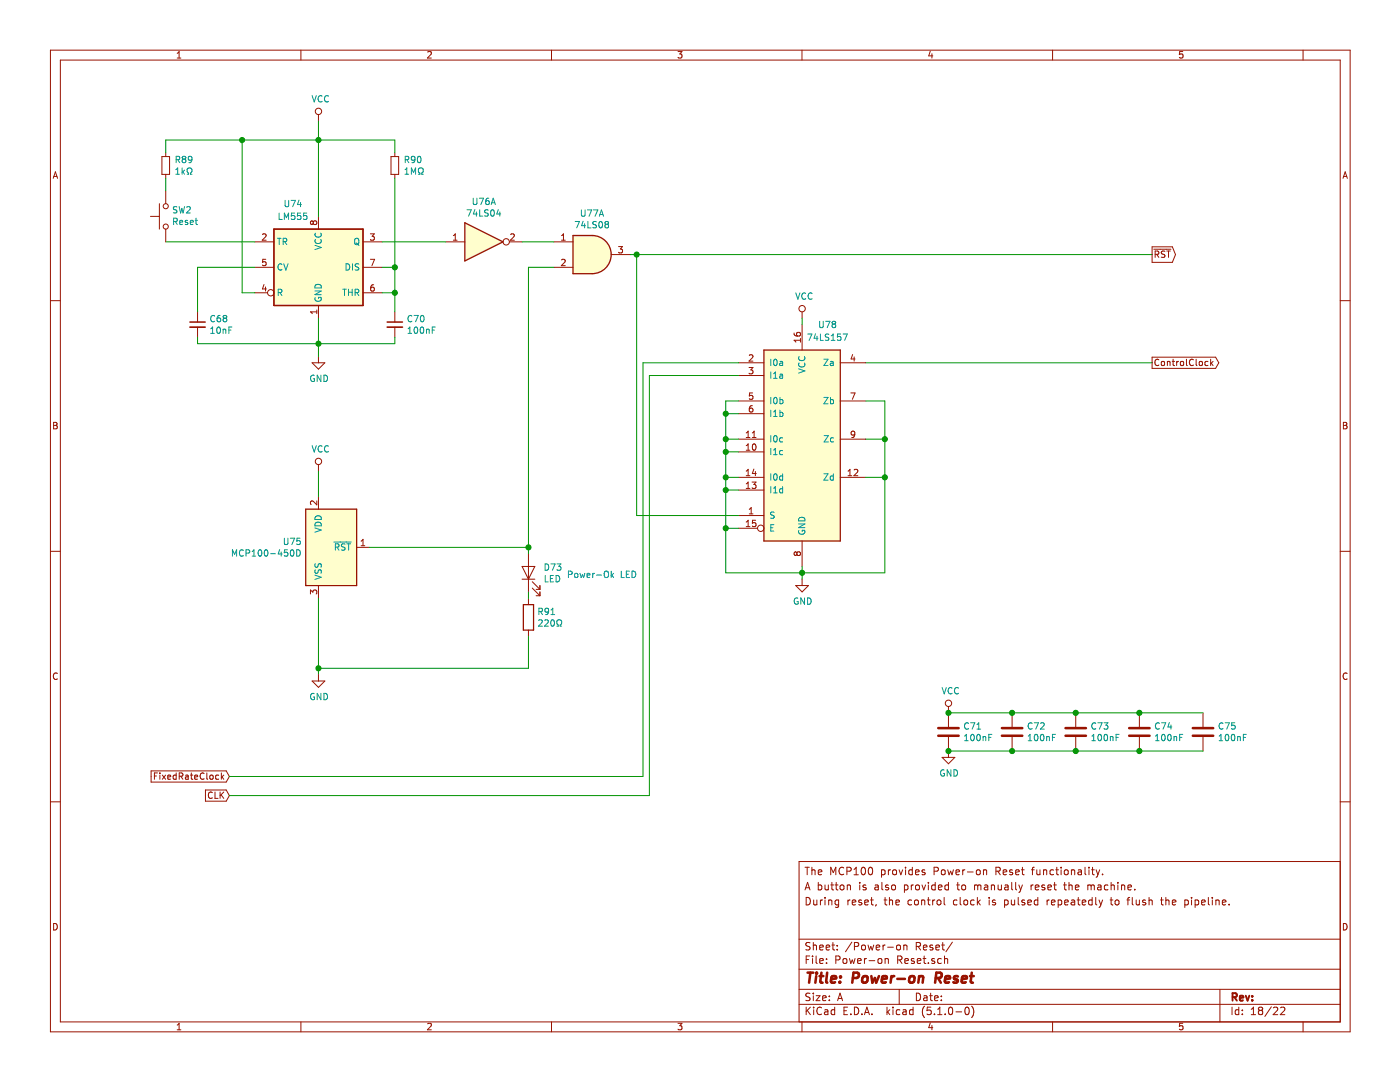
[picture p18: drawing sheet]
<svg xmlns="http://www.w3.org/2000/svg" width="279mm" height="216mm" viewBox="0 0 279 216" stroke-linecap="round" stroke-linejoin="round" font-family="sans-serif">
<g fill="#fffecd" stroke="#fffecd" stroke-width=".25">
<path d="M92.8 44.4l7.6 3.9-7.6 3.8z"/>
<path d="M61 101.6h10.2v15.2h-10.2z" fill-rule="evenodd"/>
<path d="M54.7 45.7h17.7v15.3h-17.7z" fill-rule="evenodd"/>
<path d="M54.7 45.7h17.7v15.3h-17.7z" fill-rule="evenodd"/>
<path d="M118.2 47a3.8 3.8 0 0 1 3.8 3.8 3.8 3.8 0 0 1-3.8 3.8z" fill-rule="evenodd"/>
<path d="M114.4 47h3.8v7.6h-3.8z" fill-rule="evenodd"/>
<path d="M152.5 69.8h15.2v38.1h-15.2z" fill-rule="evenodd"/>
</g>
<path d="M54.7 45.7h17.7v15.3h-17.7zM92.8 44.4l7.6 3.9-7.6 3.8zM114.4 47h3.8a3.8 3.8 0 0 1 3.8 3.8 3.8 3.8 0 0 1-3.8 3.8h-3.8zM152.5 69.8h15.2v38.1h-15.2zM61 101.6h10.2v15.2h-10.2zM104.5 120.6h2v5.1h-2z" fill="none" stroke="#981200" stroke-width=".25"/>
<g fill="none" stroke="#981200" stroke-width=".2">
<path d="M10.1 10h259.3v195.9h-259.3zM12 12h255.5v191.9h-255.5zM35.4 11.6h.7M35.4 10.6l.3-.3v1.3M60.1 10v2M85.3 10.4l.6-.1 .2 .3-.8 1h.8M110.1 10v2M135.3 10.3h.8l-.4 .5 .3 .1v.6l-.1 .1-.6-.1M160.1 10v2M185.7 10.2l-.4 1h.9M186 10.7v.9M210.1 10v2"/>
<path d="M236 10.3h-.6v.6l.2-.1h.4v.7l-.1 .1-.5-.1M260.1 10v2M10.6 35.6l.5-1.3 .4 1.3M10.7 35.2h.7M32.3 31.2h1.5v3.6h-1.5zM33.1 30.5v.7M33.1 34.8v.8M33.1 38.1v2.5M63.6 22.9v1.2M78 31.2h1.6v3.6h-1.6zM78.8 30.5v.7M78.8 34.8v.8"/>
<path d="M268 35.6l.5-1.3 .4 1.3M268.1 35.2h.7M10.1 60h1.9M30 43.2h1.8M31.8 40.6v5.1M33.1 45.7v2.6M50.9 48.3h3.8M50.9 58.4h2.5M50.9 53.3h3.8M52.4 46.8l.5-.1 .2 .3-.8 .9h.8M52.7 56.8l-.3 .9h.8M53 57.3v.8"/>
<path d="M53 51.7h-.5l-.1 .6 .5-.1 .2 .3v.3l-.2 .2-.5-.1M62.5 44.3l-.2-.2-.3 .2v.3l.2 .2 .3-.2M62.5 44.3l.2-.2h.3l.2 .2v.4l-.2 .1h-.3l-.2-.2M62.5 44.3v.3M63.6 43.2v2.5M72.4 48.3h3.9M72.4 58.4h3.9M72.4 53.3h3.9M73.9 46.7h.8l-.4 .4 .3 .2 .1 .4-.2 .2-.6-.1M73.9 51.7h.9l-.6 1.3M74.6 56.8h-.2a.79 .79 0 0 0-.2 1.3l.4-.1 .1-.4-.2-.3h-.3l-.2 .3M89 48.3h3.8"/>
<path d="M90.5 47.9h.7M90.5 47l.4-.3v1.2M101.7 48.3h2.5M101.9 46.8l.5-.1 .2 .3-.7 .9h.7M110.5 48.3h3.9M110.5 53.3h3.9M112.1 47.9h.7M112.1 51.9l.5-.2 .2 .4-.8 .9h.8M112.1 47l.4-.3v1.2M122 50.8h3.8M123.4 49.2h.8l-.4 .5 .4 .1v.4l-.2 .3-.6-.2M229.9 49.3h4.1l.6 1.5-.6 1.5h-4.1z"/>
<path d="M230.3 49.7h3.4M230.5 50.7l.7-.1v-.4l-.7-.1v1.3M230.8 50.7l.5 .7M232.5 50.2l-.5-.1-.2 .1v.4l.6 .2 .1 .3-.3 .3-.4-.1M232.8 50.1h.8M233.2 50.1v1.3M267.5 60h1.9M39.4 62.2v2.1M39.4 65.3v2M62.3 72.4h2.5l-1.2 1.3zM63.2 61.8v.8M63.2 62.2h-1.2l.3 .4"/>
<path d="M63.6 61v2.5M63.6 71.1v1.3M78.8 62.2v2.1M78.8 65.3v2M147.4 72.4h5.1M147.4 74.9h5.1M149.5 73.3h.8l-.5 .5 .4 .1 .1 .5-.3 .2-.5-.1M149.5 70.9l.5-.1 .3 .3-.8 1h.8M150.2 78.4h-.6l-.1 .6 .5-.1 .3 .2v.4l-.3 .2-.5-.1M158.5 66.4l.1 .5 .4 .2 .6-.1 .1-.6-.2-.1-.5 .1v.4l.2 .3M159.7 67.5v.8M159.7 67.9h-1.2l.3 .4"/>
<path d="M160.1 62.2v1.3M160.1 64.8v5M167.7 72.4h5.1M169.8 78.4h.8l-.5 1.3M170.2 70.7l-.3 .9h.7M170.5 71.2v.9M229.9 71.3h12.7l.6 1.1-.6 1.1h-12.7zM231.3 71.8a.56 .56 0 0 0-.8 .5 .56 .56 0 0 0 .8 .5M231.8 72.2l.2-.1 .4 .1v.5l-.1 .2-.5-.1zM233 72.2h.5v.7M233 72.1v.8M233.9 72.1h.5"/>
<path d="M234.1 71.7v1.1l.3 .1M234.8 72.1v.8M235.2 72.1l-.4 .2M235.6 72.2l.2-.1 .4 .1v.5l-.1 .2-.5-.1zM236.8 71.7v1.1l.2 .1M238.2 71.8a.56 .56 0 0 0-.8 .5 .56 .56 0 0 0 .8 .5M238.7 71.7v1.1l.2 .1M239.4 72.2l.3-.1 .3 .2-.1 .6-.5-.1zM241.1 72.2l-.4-.1-.2 .2 .1 .6h.5M241.6 71.7v1.2M241.7 72.5l.4 .4M242.1 72.1l-.5 .5"/>
<path d="M10.7 84.3h.4l.3 .2-.3 .4 .3 .2-.2 .5h-.5zM10.7 84.9h.4M63.2 99.9v.8l-.9-.8-.3 .3 .1 .5M63.6 92.7v1.3M63.6 99.1v2.5M147.4 90.2h5.1M147.4 87.6h5.1M147.4 95.2h5.1M147.4 97.8h5.1M147.4 80h5.1M147.4 82.5h5.1M148.9 89.8h.8"/>
<path d="M148.9 86.4l.4-.4v1.3M148.9 88.9l.4-.3v1.2M148.9 94l.4-.4v1.3M148.9 96.5l.4-.3v1.3M148.9 87.3h.8M148.9 94.9h.8M148.9 97.5h.8M150.1 96.2h.8l-.5 .5 .4 .1 .1 .4-.3 .3-.5-.2M150.1 87.3h.8M150.1 86.4l.4-.4v1.3M150.1 80.9h-.2a.79 .79 0 0 0-.1 1.3h.3l.2-.5-.3-.3h-.2l-.3 .3M150.3 88.7l.1-.1a.67 .67 0 0 1 .5 .6 .67 .67 0 0 1-.5 .6l-.3-.4z"/>
<path d="M150.4 93.6l-.3 .9h.8M150.8 94.1v.8M167.7 87.6h5.1M167.7 95.2h5.1M167.7 80h5.1M169.2 94.9h.8M169.2 94l.4-.4v1.3M170.5 93.8l.4-.2 .3 .4-.8 .9h.8M170.6 86.6l-.3 .2h-.3l-.1-.2v-.4l.4-.2 .3 .3-.2 .9-.4 .1M268.1 84.3h.4l.3 .2-.3 .4 .3 .2-.2 .5h-.5zM268.1 84.9h.4M10.1 110h1.9"/>
<path d="M62 118.5v-.8l.4 .5 .2-.4 .4-.1 .2 .3-.1 .5M63.6 116.8v2.6M71.2 109.2h2.5M72.1 108.9h.7M72.1 108l.3-.4v1.3M104.2 115.6h2.5M104.2 113h2.5l-1.2 2.6zM105.5 110.5v7.6M105.5 119.4v1.2M106.2 117.3l1.6 1.6M106.2 116.1l1.6 1.5M107 118.9h.8"/>
<path d="M107 117.6h.8M107.8 116.8v.8M107.8 118.1v.8M147.4 102.9h5.1M147.4 105.4h3.8M148.9 104.2l.4-.4v1.3M148.9 105.1h.8M149.5 102.5h.8M149.5 101.6l.4-.3v1.2M150.8 103.8h-.6l-.1 .6 .5-.1 .3 .2v.4l-.3 .2-.5-.1M158.8 116.8h2.5l-1.2 1.3zM159 110.4l-.2-.3-.3 .3v.2l.2 .2 .3-.2"/>
<path d="M159 110.4l.3-.3h.2l.2 .3v.3l-.2 .1h-.2l-.3-.2M159 110.4v.2M160.1 107.9v5.1M160.1 115.6v1.2M267.5 110h1.9M11.4 134.4a.62 .62 0 0 0-.8 .4 .62 .62 0 0 0 .6 .8l.2-.1M62.3 135.9h2.5l-1.2 1.3zM63.6 134.6v1.3M105.5 125.7v1.3M268.8 134.4a.62 .62 0 0 0-.8 .4 .62 .62 0 0 0 .6 .8l.2-.1M10.1 160h1.9M30.2 153.8h14.9l.7 1.1-.7 1.2h-14.9z"/>
<path d="M30.8 154.8h.4M31.4 154.2h-.6v1.3M31.9 154.2v.2M31.9 154.7v.8M32.4 154.7l.7 .8M33.1 154.7l-.7 .8M33.5 155.1l.6-.1-.1-.3h-.3l-.2 .1v.6h.5M35.2 154.7h-.4l-.3 .2 .2 .5h.5M35.2 154.2v1.3M35.8 154.9l.6-.1 .1-.1-.1-.3-.6-.2v1.3M36.1 154.9l.4 .6M37 154.7h.5l.1 .8"/>
<path d="M37.6 155h-.4l-.2 .2v.2h.6M38 154.7h.5M38.2 154.2v1.1l.3 .2M38.8 155.1l.7-.1-.1-.3h-.4l-.2 .1 .1 .6h.5M40.7 154.4a.56 .56 0 0 0-.8 .5 .56 .56 0 0 0 .8 .5M41 157.6h4.1l.7 1.1-.7 1.2h-4.1zM41.3 154.2v1.1l.2 .2M42 154.7h.3l.3 .2-.2 .5-.3 .1-.2-.2zM42.4 158.2a.56 .56 0 0 0-.8 .1 .56 .56 0 0 0 0 .7l.4 .3 .4-.1M42.9 158v1.3h.6M43.6 154.7h-.3l-.3 .2 .1 .5h.5M43.9 158v1.3"/>
<path d="M44.1 158.6l.6 .7M44.2 154.2v1.3M44.3 155l.4 .5M44.7 158l-.8 .8M44.7 154.7l-.5 .4M188 151.1h2.6l-1.3 1.3zM189.3 141v4M189.3 147.1v4M202 142.2v2.8M202 147.1v2.8M214.7 142.2v2.8M214.7 147.1v2.8"/>
<path d="M227.4 142.2v2.8M227.4 147.1v2.8M240.1 142.2v2.8M240.1 147.1v2.8M267.5 160h1.9M160.7 177.6l.5-1.5 .5 1.5M160.7 173.1h.8M160.8 177.1h.7M160.9 179.1a.75 .75 0 0 1 .8 .7 .75 .75 0 0 1-.8 .8zM161.1 173.1v1.4M162 173.7l.1-.1a.37 .37 0 0 1 .6 .2v.7M162 173.1v1.4"/>
<path d="M162.4 179.6v.9l.4 .1 .2-.2M163 179.6v1M163.3 176.7l.4-.1 .3 .3-.1 .6h-.6M163.3 174.1l.7-.2-.1-.3h-.4l-.2 .2 .1 .7h.5M163.3 176.1v1.5M163.7 179.6v1M164.2 179.6l-.5 .3M164.6 176.6v.8a.39 .39 0 0 0 .7 0M164.6 179.1v.1M164.6 179.6v1M165.3 176.6v1M165.4 179.7a.37 .37 0 0 1 .6 .1v.8"/>
<path d="M165.4 179.6v1M165.8 174.5v-1.4l.5 1 .5-1v1.4M165.8 176.6h.6M166 176.1v1.3l.4 .2M166.7 176.6h.5M166.9 176.1v1.3l.3 .2M167.4 179.7l-.5-.1-.2 .3v.5l.2 .2 .5-.1M167.4 179.6v1.2l-.3 .3-.4-.1M167.7 176.7l.3-.1 .4 .1v.7l-.2 .2-.5-.2zM168.4 173.2a.71 .71 0 0 0-1 .5 .71 .71 0 0 0 .7 .8l.3-.1M169 173.8h.7l.2-.2-.1-.4-.2-.1h-.6v1.4M169.1 176.7l.2-.1 .4 .1v.9"/>
<path d="M169.1 176.6v1M169.2 179.6v1M169.7 179.6l-.5 .3M170.4 174.5h.9M170.4 173.5l.5-.4v1.4M171.6 176.1v.1M171.6 176.6v1M171.9 179.7l-.3-.1-.2 .2v.2l.5 .1v.4h-.5M172 173.2l.2-.1a.8 .8 0 0 1 .5 .7 .8 .8 0 0 1-.5 .7l-.2-.1-.1-.4zM172.8 176.7a.37 .37 0 0 0-.6 .1l.1 .2 .5 .1 .1 .2-.3 .3-.4-.1M173.4 173.2l.2-.1a.85 .85 0 0 1 .2 1.4 .79 .79 0 0 1-.4-1.3zM173.7 179.6h.6"/>
<path d="M173.9 179.1v1.3l.4 .2M174.7 176.7h.5l.1 .9M175.3 176.9l-.5 .1-.2 .2 .2 .4 .5-.1M175.9 173.6h.5l.2 .2v.6l-.2 .1h-.5M175.9 173.6v1.5M176 176.1v1.3l.2 .2M176.4 179.6h.6M176.6 179.1v1.3l.4 .2M177.3 173.6v.9M177.3 176.7a.37 .37 0 0 0-.6 .1l.1 .2 .5 .1 .1 .2-.3 .3-.4-.1M177.5 179.7l.2-.1 .4 .1v.9M177.5 179.1v1.5"/>
<path d="M177.7 173.6h-.3l-.1 .2M178 176.7l.2-.1 .4 .1v.7l-.2 .2-.4-.2zM178.2 173.7l.2-.1 .5 .1v.7l-.3 .1-.4-.1zM179.4 173.6l.4 .9 .3-.9M180.5 176.7l.4-.1 .3 .3-.1 .6h-.6M180.5 176.6v1.5M180.7 173.1v.1M180.7 173.6v.9M181.9 176.6v1M181.9 179.7l-.4-.1-.3 .3 .1 .5 .2 .2 .4-.1M182.1 173.6h-.5l-.2 .2v.6l.2 .1h.5M182.1 173.1v1.4"/>
<path d="M182.3 176.6l-.4 .3M182.6 179.7l.2-.1 .4 .1v.7l-.2 .2-.4-.2zM182.7 174.1l.7-.2v-.3h-.5l-.2 .2 .1 .7h.6M182.8 176.7l.2-.1 .4 .1 .1 .6-.1 .2-.4 .1-.2-.2zM183.9 179.7l.2-.1 .4 .1 .1 .9M183.9 179.6v1M184 176.6l.4 1 .3-1M184.6 173.6h-.4l-.2 .2 .1 .2 .5 .1v.4h-.6M185.1 179.6h.5M185.3 176.1v.1M185.3 176.6v1M185.3 179.1v1.3l.3 .2"/>
<path d="M186.1 179.6v1M186.4 173.8h.7l.2-.2-.1-.4-.2-.1h-.6v1.4M186.6 179.6l-.5 .3M186.6 176.7l-.4-.1-.3 .3 .2 .6h.5M186.6 176.1v1.5M187.1 179.7l.2-.1 .4 .1v.7l-.2 .2-.4-.2zM187.3 177.1l.7-.2-.1-.2-.4-.1-.2 .2 .1 .7h.5M187.9 173.7l.2-.1 .5 .1v.7l-.3 .1-.4-.1zM188.4 179.1v1.3l.2 .2M189.1 173.6l.3 .9 .3-.7 .3 .7 .3-.9M189.3 176.1v1.5M189.3 176.7l-.4-.1-.3 .3v.5l.3 .2 .4-.1"/>
<path d="M190.8 174.1l.7-.2-.1-.3h-.4l-.2 .2 .1 .7h.5M190.9 176.6h.6M191 179.7l-.4-.1-.3 .3 .1 .5 .2 .2 .4-.1M191.1 176.1v1.3l.4 .2M191.6 179.1v1.3l.3 .2M192 176.7l.2-.1 .4 .1v.7l-.2 .2-.4-.2zM192.1 173.6v.9M192.4 179.7l.2-.1 .5 .1v.7l-.3 .2-.4-.2zM192.6 173.6l-.5 .2M193.1 174h1.1M194.4 179.7l-.4-.1-.3 .3 .1 .5 .2 .2 .4-.1M194.5 176.7l.4-.1 .2 .2"/>
<path d="M194.5 176.6v1M194.9 173.7l.2-.1 .5 .1v.7l-.2 .1-.5-.1zM195.1 179.1v1.5M195.1 176.8a.34 .34 0 0 1 .3-.2 .34 .34 0 0 1 .4 .2v.8M195.1 176.8v.8M195.6 179.6l-.5 .5M196.3 173.7l.2-.1h.4v.9M196.3 173.6v.9M196.5 176.7h.6v.9M197.1 176.9l-.5 .1-.2 .2 .2 .4 .5-.1M197.4 179.1v.1M197.4 179.6v1"/>
<path d="M197.8 176.7l.2-.1 .4 .1 .1 .9M197.8 176.6v1M198.6 179.7a.37 .37 0 0 0-.6 .1l.1 .2 .5 .1 .1 .2-.2 .3-.5-.1M198.8 173.8h.7l.1-.2-.1-.5h-.7v1.4M199.1 173.8l.5 .7M199.2 176.6v.8a.39 .39 0 0 0 .7 0M199.9 176.6v1M200.2 174.1l.7-.2-.1-.3h-.4l-.2 .2 .1 .7h.5M200.5 179.7l.4-.1 .3 .3-.1 .5-.2 .2-.4-.1M200.5 179.6v1.5M200.6 176.7h.5l.1 .9M201.2 176.9l-.5 .1-.2 .2 .2 .4 .5-.1"/>
<path d="M201.8 179.6v.8a.39 .39 0 0 0 .7 0M201.9 176.1v1.3l.2 .2M202.1 173.6a.37 .37 0 0 0-.6 .2l.1 .2 .5 .1v.2l-.2 .2h-.4M202.5 179.6v1M202.7 174.1l.7-.2-.1-.3h-.4l-.2 .2 .1 .7h.5M202.7 176.1v1.3l.2 .2M203.2 179.1v1.3l.2 .2M203.3 176.6l.4 1M203.7 177.6l-.1 .3-.3 .2M203.8 173.6h.6M204 176.6l-.3 1M204 173.1v1.2l.4 .2"/>
<path d="M204.5 179.7l-.4-.1-.2 .2 .1 .2 .5 .1v.4h-.6M205.8 176.6v1M205.8 173.6h.6M206.2 176.6l-.3 .1-.1 .2M206.4 173.1l-.3 .2v1.2M206.6 177.1l.7-.2v-.2l-.5-.1-.2 .2 .1 .7h.6M206.9 173.6l.1 .9h.3l.2-.1M207.1 179.7l-.4-.1-.3 .3 .1 .5 .2 .2 .4-.1M207.1 179.1v1.5M207.5 173.6v.9M208.3 173.7l.2-.1h.3l.1 .9M208.3 173.6v.9"/>
<path d="M208.5 176.7l-.4-.1-.2 .2 .1 .2 .5 .1v.4h-.6M209 179.6v1M209.1 177.1l.7-.2v-.2l-.5-.1-.2 .2 .1 .7h.6M209.4 179.6l-.4 .3M210.3 173.6h-.5l-.2 .2v.6l.2 .1h.5M210.3 176.6h.5M210.5 176.1v1.3l.3 .2M210.7 173.6h.6M210.9 173.1v1.2l.4 .2M211.2 179.7l.4-.1 .3 .3-.1 .5-.2 .2-.4-.1M211.2 179.6v1.5M211.8 173.1v.1"/>
<path d="M211.8 173.6v.9M212.2 176.6h.6M212.5 173.7l.2-.1 .4 .1v.7l-.2 .1-.4-.1zM212.5 176.1v1.3l.3 .2M213.3 176.7h.1a.37 .37 0 0 1 .6 .1v.8M213.3 176.1v1.5M213.8 179.7h.6l.1 .9M213.8 173.7l.1-.1a.37 .37 0 0 1 .6 .2v.7M213.8 173.6v.9M214.5 179.9l-.5 .1-.3 .2 .3 .4 .5-.1M214.6 177.1l.7-.2-.1-.2-.4-.1-.2 .2 .1 .7h.5M215 179.6h.6"/>
<path d="M215.2 179.1v1.3l.4 .2M215.2 173.6h.6v.9M215.8 173.9l-.5 .1-.2 .2 .2 .3h.5M216.5 173.1v1.2l.2 .2M217.1 176.7h.1a.37 .37 0 0 1 .6 .1M217.1 176.6v1M217.3 173.1v.1M217.3 173.6v.9M217.8 176.8l.2-.2 .3 .1 .1 .9M217.8 176.8v.8M217.8 173.6h.6M218 179.7l-.5-.1-.2 .3v.5l.2 .2 .5-.1"/>
<path d="M218 179.1v1.5M218 173.1v1.2l.4 .2M218.7 179.1v1.3l.2 .2M218.8 173.6l.3 .9M219.1 176.7h.6v.9M219.1 174.5l-.1 .4-.2 .2M219.3 179.6l.4 1M219.5 173.6l-.4 .9M219.7 176.9l-.4 .1-.3 .2 .3 .4 .4-.1M220 179.6l-.3 1M220 174.4v.1M221.1 176.7l-.4-.1-.3 .3 .1 .6h.6"/>
<path d="M221.5 179.6h.6M221.7 179.1v1.3l.4 .2M221.7 176.1v1.5M221.7 176.7l.3-.1 .3 .1 .1 .9M222.6 179.7l.2-.1 .4 .1v.7l-.2 .2-.4-.2zM223.1 176.1v.1M223.1 176.6v1M223.8 176.7h.1a.37 .37 0 0 1 .6 .1v.8M223.8 176.6v1M224.9 179.6h.6M225.1 177.1l.7-.2-.1-.2-.4-.1-.2 .2 .1 .7h.5M225.5 179.1l-.4 .2v1.3"/>
<path d="M226 179.1v1.3l.2 .2M226.5 177.4v.2M226.8 179.6v.9l.4 .1 .2-.2M227.4 179.6v1M228.6 179.7a.37 .37 0 0 0-.6 .1l.1 .2 .5 .1 .1 .2-.2 .3-.5-.1M229.3 179.7l.2-.1 .4 .1 .1 .9M229.3 179.1v1.5M231.6 179.6h.6M231.8 179.1v1.3l.4 .2M232.7 179.7l.2-.1 .3 .1 .1 .9M232.7 179.1v1.5M236.5 179.7l.4-.1 .3 .3-.1 .5-.2 .2-.4-.1"/>
<path d="M236.5 179.6v1.5M237.8 179.1v.1M237.8 179.6v1M238.5 179.7l.4-.1 .3 .3v.5l-.3 .2-.4-.1M238.5 179.6v1.5M241.2 179.1v1.3l.2 .2M241.9 179.1v.1M241.9 179.6v1M242.7 179.7a.37 .37 0 0 1 .6 .1v.8M242.7 179.6v1M267.5 171.9h-108v32M10.7 184.3a.65 .65 0 0 1 .7 .6 .65 .65 0 0 1-.7 .7z"/>
<path d="M159.5 197.4h108M159.5 193.4h108M159.5 187.4h108M160.9 191.5h.5M161.6 190.8h-.7v1.5M161.7 198.2h-.6l-.3 .3 .1 .3 .7 .3v.4l-.2 .2-.6-.1M161.7 188.1h-.6l-.3 .2 .1 .4 .7 .3v.4l-.2 .2-.6-.1M162.2 190.8v.1M162.2 191.3v1M162.3 188.1v1.5M162.3 198.2v.1M162.3 198.7v1"/>
<path d="M162.3 188.7l.2-.1h.4v1M162.9 198.7h.8l-.8 1h.8M162.9 190.8v1.2l.2 .3M163.6 189.1l.7-.2-.1-.3h-.4l-.2 .2 .1 .7h.5M163.6 191.8l.7-.2-.1-.3h-.4l-.2 .2 .1 .7h.5M164.2 199.2l.7-.2-.1-.2-.4-.1-.2 .2v.7h.6M164.9 189.1l.7-.2-.1-.3h-.4l-.2 .2 .1 .7h.5M165 192.1v.2M165 191.3v.2M165.5 198.8v.1M165.5 199.5v.2M166 188.6h.6"/>
<path d="M166.2 188.1v1.3l.4 .2M166.8 191.5h.7l.1-.6-.2-.1h-.6v1.5M167.1 189.4v.2M167.1 188.6v.2M167.2 199.7l.4-1.5 .6 1.5M167.3 199.2h.7M168.3 191.4l.2-.1 .4 .1v.7l-.2 .2-.4-.2zM169.5 191.3l.3 1 .3-.8 .3 .8 .2-1M170 188l-1.3 1.9M170.1 180.1l.7-.2-.1-.2-.4-.1-.2 .2 .1 .7h.5M170.5 188.8h.7l.2-.2-.1-.4-.2-.1h-.6v1.5M171.2 191.8l.7-.2-.1-.3h-.4l-.2 .2v.7h.6"/>
<path d="M172 188.7l.2-.1 .4 .1v.7l-.2 .2-.4-.2zM172.5 191.3v1M172.6 180.1l.7-.2-.1-.2-.4-.1-.2 .2v.7h.6M172.9 191.3l-.4 .2M173.2 188.6l.3 1 .3-.8 .3 .8 .3-1M173.4 191.7h1.2M174.9 189.1l.7-.2-.1-.3h-.4l-.2 .2v.7h.6M174.9 180.5l-.2 .3M175.3 191.4l.2-.1 .4 .1 .1 .6-.1 .2-.4 .1-.2-.2zM176.2 188.6v1M176.6 191.4l.1-.1a.37 .37 0 0 1 .6 .2v.8M176.6 191.3v1"/>
<path d="M176.6 188.6l-.4 .2M177.1 189h1.2M178.8 180.1l.7-.2-.1-.2-.4-.1-.2 .2 .1 .7h.5M179 188.7l.2-.1 .4 .1 .1 .6-.1 .2-.4 .1-.2-.2zM179.2 191.5h.7l.1-.2-.1-.4-.2-.1h-.5v1.5M179.5 197.4v3M179.5 191.5l.5 .8M180.4 188.7v-.1a.37 .37 0 0 1 .6 .2v.8M180.4 188.6v1M180.6 191.8l.7-.2-.1-.3h-.4l-.2 .2 .1 .7h.5M182.4 191.3h-.3l-.2 .2v.2l.5 .1v.4h-.5M182.9 188.8h.7l.1-.2-.1-.4-.2-.1h-.5v1.5"/>
<path d="M182.9 198.2a.75 .75 0 0 1 .8 .7 .75 .75 0 0 1-.8 .8zM183.1 191.8l.7-.2-.1-.3h-.4l-.2 .2v.7h.6M183.2 188.8l.5 .8M184.2 191.3h.6M184.3 189.1l.7-.2-.1-.3h-.4l-.2 .2 .1 .7h.5M184.4 198.8h.5l.1 .9M184.4 190.8v1.2l.4 .3M185 199l-.5 .1-.2 .2 .2 .4 .5-.1M185.3 192.1v.2M185.5 198.7h.6M185.7 198.2v1.3l.4 .2M186.1 188.6h-.3l-.2 .2v.2l.5 .1v.4h-.5"/>
<path d="M186.5 191.3h-.4l-.2 .2 .1 .2 .5 .1v.4h-.6M186.5 199.2l.7-.2v-.2l-.5-.1-.2 .2 .1 .7h.6M186.8 189.1l.7-.2-.1-.3h-.4l-.2 .2v.7h.6M187.9 199.5v.2M187.9 198.8v.1M187.9 191.3h-.5l-.3 .2 .1 .6 .2 .2 .5-.1M187.9 188.6h.6M188.1 188.1v1.3l.4 .2M188.5 191.4l.2-.1h.4v1M188.5 190.8v1.5M190.1 188l-1.3 1.9M195.2 180l.4 .6"/>
<path d="M205.1 180.1l.7-.2v-.2l-.5-.1-.2 .2 .1 .7h.6M209.8 180.1l.7-.2v-.2l-.5-.1-.2 .2 .1 .7h.6M212.5 180.1l.7-.2-.1-.2-.4-.1-.2 .2 .1 .7h.5M216 180.1l.7-.2-.1-.2-.4-.1-.2 .2v.7h.6M219.7 180.6l-.4 .5M234 180.1l.7-.2-.1-.2-.4-.1-.2 .2v.7h.6M239.8 180.1l.7-.2-.1-.2-.4-.1-.2 .2 .1 .7h.5M243.5 197.4v6.5M243.9 180.1l.8-.2-.1-.2-.4-.1-.3 .2 .1 .7h.6M245.3 180.4v.2M268.1 184.3a.65 .65 0 0 1 .7 .6 .65 .65 0 0 1-.7 .7zM35.4 204.5l.3-.3v1.3"/>
<path d="M35.4 205.5h.7M60.1 203.9v2M85.3 204.3l.6-.1 .2 .3-.8 1h.8M110.1 203.9v2M135.3 204.2h.8l-.4 .5 .3 .1v.6l-.1 .1-.6-.1M159.5 200.4h108M160.1 203.9v2M160.9 201v1.5M161.1 201.6l.6 .9M161.7 201l-.8 .8M162.4 201v.1M162.4 201.5v1"/>
<path d="M163.9 201.1a.59 .59 0 0 0-.7 0 .59 .59 0 0 0-.2 .7 .56 .56 0 0 0 .3 .6 .56 .56 0 0 0 .6-.1M164.6 201.5h.6v1M165.2 201.8l-.5 .1-.2 .2 .2 .4 .5-.1M166.6 201.5h-.5l-.2 .3v.5l.2 .2 .5-.1M166.6 201v1.5M168.4 201.7h.5M169.1 201h-.7v1.5h.7M169.8 202.3v.2M170.5 201a.76 .76 0 0 1 .9 .7 .76 .76 0 0 1-.9 .8zM172 202.3v.2M172.5 202.5l.5-1.5 .5 1.5M172.6 202h.8"/>
<path d="M174 202.3v.2M177 201v1.5M177.1 201.9l.5 .6M177.6 201.5l-.6 .5M178.2 201v.1M178.2 201.5v1M179.6 201.5h-.4l-.3 .3v.5l.3 .2 .4-.1M180.2 201.5h.6l.1 1M180.9 201.8l-.5 .1-.3 .2 .3 .4 .5-.1M182.2 201.5h-.4l-.3 .3 .1 .5 .2 .2 .4-.1M182.2 201v1.5M184.5 200.8a1.71 1.71 0 0 0 0 2.2"/>
<path d="M185.7 204.1l-.4 1h.9M185.8 201h-.7l-.1 .7 .2-.2 .5 .1 .2 .2-.1 .5-.2 .2-.6-.2M186 204.6v.9M186.5 202.3v.2M187.1 202.5h.9M187.1 201.4l.5-.4v1.5M188.6 202.3v.2M189.4 201.1l.4-.1a.94 .94 0 0 1 0 1.5 .82 .82 0 0 1-.4-1.4zM190.8 201.9h1.1M192.8 201h.1a.8 .8 0 0 1 .5 .7 .8 .8 0 0 1-.5 .8 1 1 0 0 1-.1-1.5zM193.9 200.8a1.71 1.71 0 0 1 0 2.2M210.1 203.9v2"/>
<path d="M236 204.2h-.6v.6l.2-.1h.4v.7l-.1 .1-.5-.1M245.9 201v1.5M247.2 201.5h-.4l-.3 .3 .1 .6h.6M247.2 201v1.5M247.9 202.3v.2M247.9 201.5v.2M249.7 202.5h.9M249.7 201.4l.4-.4v1.5M251.4 201.6l-.3 .3 .1 .4 .2 .2 .5-.1 .1-.2v-.3l-.3-.3M251.4 201.6l-.3-.3 .3-.3h.5l.1 .2-.3 .4M251.4 201.6h.3M253.7 200.9l-1.3 1.9"/>
<path d="M254.1 201.1l.6-.1 .3 .4-.9 1.1h.9M255.6 201.1l.5-.1 .3 .1v.3l-.9 1.1h.9M260.1 203.9v2"/>
<circle cx="63.6" cy="22.2" r=".64"/>
<circle cx="33.1" cy="45.2" r=".51"/>
<circle cx="33.1" cy="41.1" r=".51"/>
<circle cx="54" cy="58.4" r=".64"/>
<circle cx="101" cy="48.3" r=".64"/>
<circle cx="160.1" cy="61.6" r=".64"/>
<circle cx="63.6" cy="92.1" r=".64"/>
<circle cx="151.8" cy="105.4" r=".64"/>
<circle cx="189.3" cy="140.3" r=".64"/>
</g>
<g fill="none" stroke="#009596" stroke-width=".2">
<path d="M62.3 19.1l.4 1.2 .4-1.2M64.3 19.2a.56 .56 0 0 0-.8 .5 .56 .56 0 0 0 .8 .5M65.5 19.2a.56 .56 0 0 0-.8 .5 .56 .56 0 0 0 .8 .5M35.1 34.8h.7M35.1 33.9l.4-.4v1.3M35.2 31.9l.6-.1v-.5l-.6-.1v1.3M35.5 31.9l.4 .6M36.4 33.5v1.3M36.5 34.3l.3 .5M36.6 31.7l-.2 .3v.2l.2 .3 .4-.1 .1-.2-.1-.3-.2-.2M36.6 31.7l-.2-.2 .2-.3 .4 .1v.3l-.2 .1M36.6 31.7h.2"/>
<path d="M36.8 33.9l-.4 .5M37.3 34.8h.3v-.3a.54 .54 0 0 1-.2-.7 .54 .54 0 0 1 .7-.2 .57 .57 0 0 1-.1 .9v.3h.3M38.3 31.7l-.2 .3-.4-.1-.1-.2 .1-.4 .4-.1 .1 .1a.84 .84 0 0 1-.3 1.2h-.2M56.9 40v1l.2 .2h.3l.2-.2v-1M58.1 40h.9l-.6 1.2M59.7 39.9l-.3 .9h.8M80.8 34.8h.8M80.8 33.9l.4-.4v1.3M80.9 31.9l.6-.1v-.5l-.6-.1v1.3M81.2 31.9l.4 .6M82.1 34.8v-1.3l.4 .9 .4-.9v1.3M82.8 31.7l-.2 .3-.4-.1-.1-.2v-.3l.2-.2h.3l.2 .2a.88 .88 0 0 1-.2 1l-.4 .1"/>
<path d="M83.4 31.3l.2-.1a.67 .67 0 0 1 .4 .6 .67 .67 0 0 1-.4 .7l-.3-.5zM83.5 34.8h.3v-.3a.54 .54 0 0 1-.3-.7 .54 .54 0 0 1 .8-.2l.2 .3a.53 .53 0 0 1-.3 .6v.3h.3M94.4 39.5v1.1l.3 .2h.4l.1-.2v-1.1M95.7 39.5h.8l-.5 1.3M97.5 39.5l-.3 .1a.87 .87 0 0 0 0 1.2l.4-.1v-.5l-.4-.2-.3 .3M34.7 44.2l.6-.1 .1-.1-.1-.3-.6-.2v1.3M35 44.2l.4 .6M35.3 41.3l-.5-.1-.1 .2v.3l.5 .3 .1 .3-.2 .2-.5-.1M35.7 41.2l.3 1.3 .3-.9 .2 .9 .3-1.3M35.9 44.4l.6-.1-.1-.3h-.4l-.1 .1v.7h.5M37.3 41.4l.5-.2 .2 .4-.8 .9h.8M37.4 44h-.3l-.1 .1v.2l.4 .1v.4h-.4"/>
<path d="M38 44.4l.6-.1-.1-.3h-.3l-.2 .1v.7h.5M38.9 44h.5M39.1 43.5v1.1l.3 .2M55.4 47.5h.7M55.5 58.4l.7-.1v-.5l-.7-.1v1.3M55.7 42.5v1.3h.6M55.7 47.5v1.3M55.8 58.4l.5 .6M56.3 52.8a.56 .56 0 0 0-.8 .5 .56 .56 0 0 0 .8 .5M56.5 48.2l.7-.1v-.4l-.7-.2v1.3M56.6 52.6l.5 1.3 .4-1.3M56.7 43.8v-1.3l.5 .9 .4-.9v1.3"/>
<path d="M56.8 48.2l.4 .6M58.8 42.5h-.6l-.1 .6 .2-.1 .5 .1v.6l-.2 .1-.5-.1M60 40.4v.8M60 42.5h-.6l-.1 .6 .5-.1 .3 .3v.3l-.3 .2-.5-.1M61.2 42.5h-.6v.6l.1-.1 .5 .1v.6l-.2 .1-.4-.1M62.8 58.1h1.3l-1.3 .7h1.3M62.8 48.9l1.3 .5-1.3 .4M62.9 59.4a.59 .59 0 0 0 .6 .7 .59 .59 0 0 0 .6-.7l-.5-.1v.3M63 46.5a.56 .56 0 0 0 .5 .8 .56 .56 0 0 0 .5-.8M63 47.8a.56 .56 0 0 0 .5 .8 .56 .56 0 0 0 .5-.8M63 56.8a.67 .67 0 0 1 .8 0 .67 .67 0 0 1 .3 .7h-1.3zM68.4 57.7h.7"/>
<path d="M68.8 57.7v1.3M69.1 52.6a.64 .64 0 0 1 .7 .7 .64 .64 0 0 1-.7 .6zM69.6 57.7v1.3M69.6 58.3h.7M70.3 57.7v1.3M70.3 52.6v1.3M70.8 47.7l.3-.2a.44 .44 0 0 1 .5 .5v.6l-.5 .2-.3-.2zM70.9 58.4l.7-.1v-.5l-.7-.1v1.3M71 48.5l.7 .4M71.2 58.4l.4 .6M71.6 52.7l-.5-.1-.2 .3 .1 .3 .6 .2v.4l-.2 .1-.5-.1M93.2 41.9h.9l-.6 1.2"/>
<path d="M94.8 41.8l-.3 .9h.8M95.1 42.3v.8M95.7 41.9v1.2h.6M97.4 41.9h-.4l-.3 .2 .1 .3 .6 .2v.4l-.2 .1h-.5M98 40.8l.4-1.3 .5 1.3M98.1 41.9h.1a.67 .67 0 0 1 .5 .6 .67 .67 0 0 1-.5 .6 .83 .83 0 0 1-.1-1.2zM98.1 40.5h.6M99.4 41.8l-.3 .9h.8M99.8 42.3v.8M114.8 44.2h.9l-.6 1.3M116 41.9v1l.3 .3 .3-.1 .2-.2v-1M116.4 44.1l-.3 .9h.7"/>
<path d="M116.7 44.6v.9M117.3 41.9h.8l-.5 1.3M117.3 44.2v1.3h.6M118.4 41.9h.9l-.5 1.3M119 44.3l-.5-.1-.2 .2 .1 .4 .6 .2v.3l-.2 .2-.5-.1M119.6 43.2l.4-1.3 .5 1.3M119.6 44.3l.2-.1a.67 .67 0 0 1 .5 .6 .67 .67 0 0 1-.5 .7l-.3-.5zM119.7 42.8h.6M121 44.8l-.3-.3 .3-.3 .4 .1v.3l-.2 .2M121 44.8l-.3 .2v.2l.3 .3 .3-.1 .1-.2v-.3l-.2-.1M121 44.8h.2M158.8 58.4l.4 1.3 .4-1.3"/>
<path d="M160.8 58.6a.56 .56 0 0 0-.8 .5 .56 .56 0 0 0 .8 .5M162.1 58.6a.56 .56 0 0 0-.8 .5 .56 .56 0 0 0 .8 .5M42 66.5h.8M42 65.6l.4-.3v1.2M42.8 63.1a.56 .56 0 0 0-.8 .5 .56 .56 0 0 0 .8 .5M43.4 65.4l.2-.1a.67 .67 0 0 1 .4 .6 .67 .67 0 0 1-.4 .6l-.3-.5zM43.9 62.9h-.2a.79 .79 0 0 0-.1 1.3l.4-.1v-.5l-.4-.2-.3 .3M44.5 65.7v.8M44.5 65.8l.5-.1 .1 .8M44.8 63.5l-.3 .2 .1 .4 .2 .1h.3l.2-.2v-.3l-.3-.2M44.8 63.5l-.3-.3 .3-.3h.2l.3 .3-.3 .3M44.8 63.5h.2"/>
<path d="M45.7 65.9h.4M46.3 65.3h-.6v1.2M62.7 74.9a.59 .59 0 0 0-.7 .6 .59 .59 0 0 0 .7 .6l.1-.5h-.3M64 74.9v1.2l-.7-1.2v1.2M64.6 74.9a.64 .64 0 0 1 .8 .6 .64 .64 0 0 1-.8 .6zM81.4 66.5h.7M81.4 65.6l.4-.3v1.2M82.2 63.1a.56 .56 0 0 0-.8 .5 .56 .56 0 0 0 .8 .5M82.6 62.9h.9l-.6 1.3M82.8 65.4l.1-.1a.67 .67 0 0 1 .5 .6 .67 .67 0 0 1-.5 .6l-.3-.5zM84 65.4l.2-.1a.69 .69 0 0 1 .4 .6 .69 .69 0 0 1-.4 .6l-.3-.5zM84 63.1l.2-.2a.67 .67 0 0 1 .5 .7 .67 .67 0 0 1-.5 .6l-.3-.5z"/>
<path d="M85.1 65.8l.5-.1 .1 .8M85.1 65.7v.8M86.3 65.9h.4M86.9 65.3h-.6v1.2M153.8 71.7v1.2M153.8 74.2v1.3M153.8 79.3v1.3M154.4 74.6l.3-.4v1.3M154.4 75.5h.7M154.5 71.8l.2-.1a.69 .69 0 0 1 .4 .6 .69 .69 0 0 1-.4 .6l-.3-.4zM154.5 79.4l.2-.1a.69 .69 0 0 1 .4 .6 .69 .69 0 0 1-.4 .7l-.3-.5zM155.7 72.2h.4l.1 .7"/>
<path d="M155.7 74.7h.4l.1 .8M155.7 79.8l.3-.1 .3 .3-.2 .5h-.4M155.7 79.3v1.3M156.2 72.4l-.6 .2 .1 .3h.5M156.2 75l-.6 .2 .1 .2h.5M159.4 73.6l1.2 .4-1.2 .4M159.5 72.4a.56 .56 0 0 0 .5 .8 .56 .56 0 0 0 .5-.8M159.5 71.2a.56 .56 0 0 0 .5 .8 .56 .56 0 0 0 .5-.8M161.2 66.6h.8l-.5 1.3M162.7 66.6l-.2 .9h.8M163 67.1v.8M163.6 64.1v1.1l.2 .2h.3l.2-.2v-1.1"/>
<path d="M163.7 66.6v1.3h.6M164.4 71.7h.9l-.9 1.2h.9M164.4 79.3h.9l-.9 1.3h.9M164.8 64.1h.8l-.5 1.3M165.4 66.7l-.5-.1-.1 .2v.4l.6 .2v.3l-.2 .2h-.5M165.7 72.2h.5l.1 .7M165.7 79.8l.4-.1 .3 .3-.2 .5h-.5M165.7 79.3v1.3M165.9 67l.4-.4v1.3M165.9 67.9h.7M166.3 64.7l-.3-.3 .3-.3h.2l.3 .3-.3 .3M166.3 72.4l-.4 .1-.2 .1v.3h.6"/>
<path d="M166.3 64.7l-.3 .2v.3l.3 .2 .4-.1 .1-.1v-.3l-.3-.2M166.3 64.7h.2M167.8 66.6h-.6l-.1 .7 .2-.2 .4 .1 .1 .6-.2 .1-.5-.1M168.3 66.6h.8l-.5 1.3M62.3 88.9l.4 1.3 .4-1.3M64.3 89.1a.56 .56 0 0 0-.8 .5 .56 .56 0 0 0 .8 .5M65.5 89.1a.56 .56 0 0 0-.8 .5 .56 .56 0 0 0 .8 .5M153.8 81.8v1.3M153.8 86.9v1.3M153.8 89.5v1.2M153.8 94.5v1.3M153.8 97.1v1.2"/>
<path d="M154.4 90.7h.7M154.4 82.2l.3-.4v1.3M154.4 89.8l.3-.3v1.2M154.4 97.4l.3-.3v1.2M154.4 98.3h.7M154.4 83.1h.7M154.5 87l.2-.1a.69 .69 0 0 1 .4 .7 .69 .69 0 0 1-.4 .6l-.3-.5zM154.5 94.7l.2-.2a.69 .69 0 0 1 .4 .7 .69 .69 0 0 1-.4 .6l-.3-.5zM155.7 81.8v1.3M155.7 82.3h.3l.3 .2-.2 .6h-.4M156.2 89.9h-.4l-.2 .2 .1 .6h.5M156.2 87.4h-.4l-.2 .2 .1 .5h.5"/>
<path d="M156.2 95h-.4l-.2 .2 .1 .6h.5M156.2 97.6l-.4-.1-.2 .2 .1 .6h.5M156.2 94.5v1.3M156.2 97.1v1.2M164.4 94.5h.9l-.9 1.3h.9M164.5 86.9h.8l-.8 1.3h.8M166.3 95h-.4l-.2 .2 .1 .6h.5M166.3 94.5v1.3M166.4 87.4h-.4l-.3 .2 .2 .5h.5M46.4 111v-1.3l.4 .9 .4-.9v1.3M48.6 109.8a.6 .6 0 0 0-.9 .4 .6 .6 0 0 0 .6 .8l.3-.2M49.1 110.4l.6-.1 .1-.2v-.3l-.7-.1v1.3"/>
<path d="M50.3 111h.7M50.3 110.1l.4-.4v1.3M51.6 109.8l.2-.1a.67 .67 0 0 1 .5 .6 .67 .67 0 0 1-.5 .7l-.3-.5zM52.9 109.8l.1-.1a.67 .67 0 0 1 .5 .6 .67 .67 0 0 1-.5 .7l-.3-.5zM54 110.5h1M55.8 109.7l-.3 .8h.8M56.1 110.1v.9M56.7 107.4v1l.3 .3h.2l.3-.3v-1M57.4 109.7h-.6l-.1 .6 .5-.1 .3 .2v.3l-.3 .3-.5-.2M57.9 107.4h.9l-.6 1.3M58.1 109.8l.1-.1a.69 .69 0 0 1 .5 .6 .69 .69 0 0 1-.5 .7l-.3-.5zM59.2 109.7a.64 .64 0 0 1 .7 .6 .64 .64 0 0 1-.7 .7z"/>
<path d="M59.9 107.4h-.6l-.1 .6 .5-.1 .2 .2v.3l-.2 .3-.5-.2M62.8 105.3l1.3 .5-1.3 .4M62.8 114.8l1.3 .4-1.3 .4M62.9 112.5l-.1 .5 .3 .2 .3-.1 .2-.6h.4l.1 .2v.5M62.9 113.7l-.1 .5 .2 .2h.3l.3-.6 .3-.1 .2 .2v.5M63 104.3a.66 .66 0 0 1 .8-.1 .66 .66 0 0 1 .3 .7h-1.3zM63 103a.66 .66 0 0 1 .8 0 .66 .66 0 0 1 .3 .7h-1.3zM66.6 108.2h3.5M66.9 109.2l.6-.1 .1-.5-.7-.1v1.3M67.2 109.2l.4 .6M68.9 108.6l-.5-.1-.3 .3 .2 .3 .5 .2v.4l-.2 .1-.5-.1M69.2 108.5h.8"/>
<path d="M69.6 108.5v1.3M108.8 112.5a.64 .64 0 0 1 .7 .7 .64 .64 0 0 1-.7 .6zM108.8 114.8v1.3h.6M109.8 115.4h.5M109.9 112.5h.9l-.6 1.3M110.4 114.8h-.6v1.3h.6M111 114.8a.64 .64 0 0 1 .7 .7 .64 .64 0 0 1-.7 .6zM111.2 112.5h.7l-.4 .5 .4 .1v.5l-.2 .2-.5-.1M153.8 105.3h.5M154.4 104.7h-.6v1.3h.6M154.5 102.2h-.5l-.2 .1v.3l.6 .3 .1 .3-.2 .2h-.5M159.2 119.4a.59 .59 0 0 0-.7 .6 .59 .59 0 0 0 .7 .5l.1-.5h-.3"/>
<path d="M159.4 104.5h1.2l-1.2 .8h1.2M159.4 105.9a.59 .59 0 0 0 .6 .7 .59 .59 0 0 0 .6-.7l-.5-.1v.3M159.5 103.3a.67 .67 0 0 1 .8 0 .67 .67 0 0 1 .3 .6h-1.2zM160.6 119.3v1.3l-.8-1.3v1.3M161.2 119.3a.64 .64 0 0 1 .7 .6 .64 .64 0 0 1-.7 .7zM62.7 138.4a.59 .59 0 0 0-.7 .6 .59 .59 0 0 0 .7 .6l.1-.5h-.3M64 138.4v1.2l-.7-1.2v1.2M64.6 138.4a.64 .64 0 0 1 .8 .6 .64 .64 0 0 1-.8 .6zM107.5 123.8l.5-.1 .2 .3-.8 .9h.8M107.5 122h.7v-.5l-.7-.1v1.2M107.9 122l.4 .6M108.7 123.8l.5-.1 .2 .3-.8 .9h.8"/>
<path d="M109.5 121.9l-.3 .2h-.3l-.2-.2v-.3l.3-.2h.2l.3 .2a.88 .88 0 0 1-.3 1h-.3M110 122.6h.7M110 121.7l.3-.3v1.2M110 123.8l.2-.1a.67 .67 0 0 1 .5 .6 .67 .67 0 0 1-.5 .6l-.3-.4zM111.1 124.9h.3v-.2a.54 .54 0 0 1-.2-.7 .54 .54 0 0 1 .7-.3l.2 .3a.53 .53 0 0 1-.3 .7v.2h.3M188 137.2l.4 1.3 .5-1.3M190 137.3a.56 .56 0 0 0-.8 .5 .56 .56 0 0 0 .8 .5M191.3 137.3a.56 .56 0 0 0-.8 .5 .56 .56 0 0 0 .8 .5M188.4 153.7a.59 .59 0 0 0-.7 .5 .59 .59 0 0 0 .7 .6l.1-.5h-.3M189.8 153.6v1.3l-.8-1.3v1.3M190.4 153.6a.64 .64 0 0 1 .7 .6 .64 .64 0 0 1-.7 .7zM192.5 147.8h.7"/>
<path d="M192.5 146.9l.4-.4v1.3M193.3 144.3a.56 .56 0 0 0-.8 .6 .56 .56 0 0 0 .8 .5M193.7 144.2h.8l-.5 1.3M193.8 146.7l.2-.2a.67 .67 0 0 1 .5 .7 .67 .67 0 0 1-.5 .6l-.3-.5zM195 145.5h.7M195 144.6l.3-.4v1.3M195.1 146.7l.1-.2a.69 .69 0 0 1 .5 .7 .69 .69 0 0 1-.5 .6l-.3-.5zM196.2 147v.8M196.2 147.1l.5-.1v.8M197.3 147.1h.5M197.9 146.5h-.6v1.3M205.2 147.8h.7"/>
<path d="M205.2 146.9l.4-.4v1.3M206 144.3a.56 .56 0 0 0-.8 .6 .56 .56 0 0 0 .8 .5M206.4 144.2h.8l-.5 1.3M206.5 146.7l.2-.2a.67 .67 0 0 1 .5 .7 .67 .67 0 0 1-.5 .6l-.3-.5zM207.7 144.3l.5-.1 .2 .4-.8 .9h.8M207.8 146.7l.1-.2a.69 .69 0 0 1 .5 .7 .69 .69 0 0 1-.5 .6l-.3-.5zM208.9 147.1l.5-.1v.8M208.9 147v.8M210 147.1h.5M210.6 146.5h-.6v1.3M217.9 147.8h.7M217.9 146.9l.4-.4v1.3"/>
<path d="M218.7 144.3a.56 .56 0 0 0-.8 .6 .56 .56 0 0 0 .8 .5M219.1 144.2h.8l-.5 1.3M219.2 146.7l.2-.2a.67 .67 0 0 1 .5 .7 .67 .67 0 0 1-.5 .6l-.3-.5zM220.3 144.2h.8l-.4 .5 .3 .1 .1 .5-.2 .2-.6-.1M220.5 146.7l.1-.2a.69 .69 0 0 1 .5 .7 .69 .69 0 0 1-.5 .6l-.3-.5zM221.6 147.1l.5-.1v.8M221.6 147v.8M222.7 147.1h.5M223.3 146.5h-.6v1.3M230.6 147.8h.7M230.6 146.9l.4-.4v1.3M231.4 144.3a.56 .56 0 0 0-.8 .6 .56 .56 0 0 0 .8 .5"/>
<path d="M231.8 144.2h.8l-.5 1.3M231.9 146.7l.2-.2a.67 .67 0 0 1 .5 .7 .67 .67 0 0 1-.5 .6l-.3-.5zM233.2 146.7l.1-.2a.69 .69 0 0 1 .5 .7 .69 .69 0 0 1-.5 .6l-.3-.5zM233.4 144.2l-.3 .9h.8M233.7 144.7v.8M234.3 147.1l.5-.1v.8M234.3 147v.8M235.4 147.1h.5M236 146.5h-.6v1.3M243.3 147.8h.7M243.3 146.9l.4-.4v1.3M244.1 144.3a.56 .56 0 0 0-.8 .6 .56 .56 0 0 0 .8 .5"/>
<path d="M244.5 144.2h.8l-.5 1.3M244.6 146.7l.2-.2a.67 .67 0 0 1 .5 .7 .67 .67 0 0 1-.5 .6l-.3-.5zM245.9 146.7l.1-.2a.69 .69 0 0 1 .5 .7 .69 .69 0 0 1-.5 .6l-.3-.5zM246.4 144.2h-.6v.6l.5-.1 .2 .3v.3l-.2 .2-.5-.1M247 147.1l.5-.1v.8M247 147v.8M248.1 147.1h.5M248.7 146.5h-.6v1.3"/>
</g>
<path d="M37.9 65.3h3.1M77.3 65.3h3" fill="none" stroke="#981200" stroke-width=".33"/>
<path d="M37.9 64.3h3.1M77.3 64.3h3" fill="none" stroke="#981200" stroke-width=".3"/>
<g fill="none" stroke="#009300" stroke-width=".2">
<path d="M33.1 30.5v-2.6h45.7v2.6M33.1 35.6v2.5M48.3 27.9v30.5h2.6M63.6 24.1v19.1M78.8 35.6v26.6M33.1 48.3h17.8M50.9 53.3h-11.5v8.9M76.3 48.3h12.7M76.3 53.3h2.5M76.3 58.4h2.5M104.2 48.3h6.3M110.5 53.3h-5v57.2"/>
<path d="M125.8 50.8h104.1M127.1 50.8v52.1h20.3M39.4 67.3v1.3h39.4v-1.3M63.6 63.5v7.6M147.4 72.4h-19.1v82.5h-82.5M147.4 74.9h-17.8v83.8h-83.8M160.1 63.5v1.3M172.8 72.4h57.1M63.6 94v5.1M144.8 82.5h2.6M144.8 87.6h2.6M144.8 90.2h2.6"/>
<path d="M144.8 95.2h2.6M144.8 97.8h2.6M147.4 80h-2.6v34.3h31.8v-34.3h-3.8M172.8 87.6h3.8M172.8 95.2h3.8M63.6 119.4v15.2M73.7 109.2h31.8M105.5 118.1v1.3M144.8 105.4h2.6M160.1 113v2.6M105.5 127v6.3h-41.9M189.3 142.2h50.8"/>
<path d="M189.3 149.9h50.8"/>
</g>
<g fill="none" stroke="#0327cd" stroke-width=".2">
<path d="M113.4 114.6l.7-.1v-.4l-.7-.1v1.2M114.7 114.5l.2-.1 .4 .1v.5l-.1 .2-.5-.1zM115.8 114.4l.2 .8 .2-.6 .3 .6 .2-.8M117.2 114.8l.5-.1v-.2l-.4-.1-.1 .2v.6h.5M118.3 114.4v.8M118.6 114.4l-.3 .2M119.1 114.8h.9M120.7 114.1l.2-.1a.45 .45 0 0 1 .5 .4l-.1 .8h-.5a.92 .92 0 0 1-.1-1.1zM122 114v1.2M122.1 114.8l.4 .4M122.5 114.4l-.5 .5M124 114v1.2h.6"/>
<path d="M125 114.6h.4M125.6 114h-.6v1.2h.6M126.1 114a.64 .64 0 0 1 .8 .6 .64 .64 0 0 1-.8 .6z"/>
</g>
<g fill="none" stroke="#981200" stroke-width=".51">
<path d="M187.3 146.8h4M187.3 145.3h4M200 146.8h4M200 145.3h4M212.7 146.8h4M212.7 145.3h4M225.4 146.8h4M225.4 145.3h4M238.1 146.8h4M238.1 145.3h4M161.2 194.1h1.1M161.7 194.1l-.2 2"/>
<path d="M162.9 194.8l-.2 1.3M163 194.1l-.1 .2M163 194.1l.1 .1-.2 .1M163.6 194.8h.7M163.9 194.1l-.2 1.7 .1 .2 .4 .1M165.1 194.1l-.2 1.7 .2 .3M165.9 195.4l1-.2-.1-.4h-.8l-.2 1 .3 .3 .6-.1M167.6 195.9v.2M167.7 194.8l.1 .1-.1 .1M167.7 194.8v.2M170.2 195.1l1-.1a.54 .54 0 0 0 .2-.5 .54 .54 0 0 0-.3-.4h-.8l-.2 2M172.2 194.9l.3-.1 .6 .1-.1 1a.53 .53 0 0 1-.6 .2 .53 .53 0 0 1-.4-.4z"/>
<path d="M173.9 194.8l.2 1.3 .5-1 .3 1 .5-1.3M176 195.4l1-.2-.1-.4h-.7l-.2 1 .2 .3 .6-.1M177.9 194.8l-.2 1.3M178.5 194.8h-.4l-.2 .3M179.1 195.3h1.5M181.6 194.9l.1-.1a.51 .51 0 0 1 .8 .3v.6l-.3 .3a.49 .49 0 0 1-.8-.3zM183.4 194.9l.3-.1h.5l-.1 1.3M183.4 194.8l-.1 1.3M186.7 195.1l1-.1a.54 .54 0 0 0 .3-.5 .54 .54 0 0 0-.4-.4h-.7l-.3 2M187.2 195.1l.6 1M188.6 195.4l1-.2-.1-.4h-.7l-.3 1 .3 .3 .6-.1M191.2 194.8a.49 .49 0 0 0-.8 .3v.2l.5 .1 .3 .3-.4 .4-.5-.1"/>
<path d="M192 195.4l.9-.2v-.4h-.8l-.2 1 .3 .3 .5-.1M193.6 194.8h.7M193.9 194.1l-.2 1.7 .1 .2 .4 .1"/>
</g>
<g fill="#009300" stroke="#009300" stroke-width=".2">
<circle cx="48.3" cy="27.9" r=".51"/>
<circle cx="63.6" cy="68.6" r=".51"/>
<circle cx="78.8" cy="53.3" r=".51"/>
<circle cx="63.6" cy="27.9" r=".51"/>
<circle cx="78.8" cy="58.4" r=".51"/>
<circle cx="105.5" cy="109.2" r=".51"/>
<circle cx="160.1" cy="114.3" r=".51"/>
<circle cx="127.1" cy="50.8" r=".51"/>
<circle cx="144.8" cy="105.4" r=".51"/>
<circle cx="144.8" cy="82.5" r=".51"/>
<circle cx="144.8" cy="87.6" r=".51"/>
<circle cx="144.8" cy="90.2" r=".51"/>
<circle cx="144.8" cy="95.2" r=".51"/>
<circle cx="144.8" cy="97.8" r=".51"/>
<circle cx="176.6" cy="95.2" r=".51"/>
<circle cx="176.6" cy="87.6" r=".51"/>
<circle cx="63.6" cy="133.3" r=".51"/>
<circle cx="189.3" cy="142.2" r=".51"/>
<circle cx="202" cy="142.2" r=".51"/>
<circle cx="214.7" cy="142.2" r=".51"/>
<circle cx="227.4" cy="142.2" r=".51"/>
<circle cx="227.4" cy="149.9" r=".51"/>
<circle cx="214.7" cy="149.9" r=".51"/>
<circle cx="202" cy="149.9" r=".51"/>
<circle cx="189.3" cy="149.9" r=".51"/>
</g>
<path d="M246 199l.7-.1 .1-.2v-.4l-.2-.1h-.6v1.5M246.3 199l.5 .7M247.4 199.2l.7-.2v-.2l-.5-.1-.2 .2 .1 .7h.6M248.6 198.7l.4 1 .3-1M249.9 199.5v.2M249.9 198.8v.1" fill="none" stroke="#981200" stroke-width=".38"/>
</svg>
